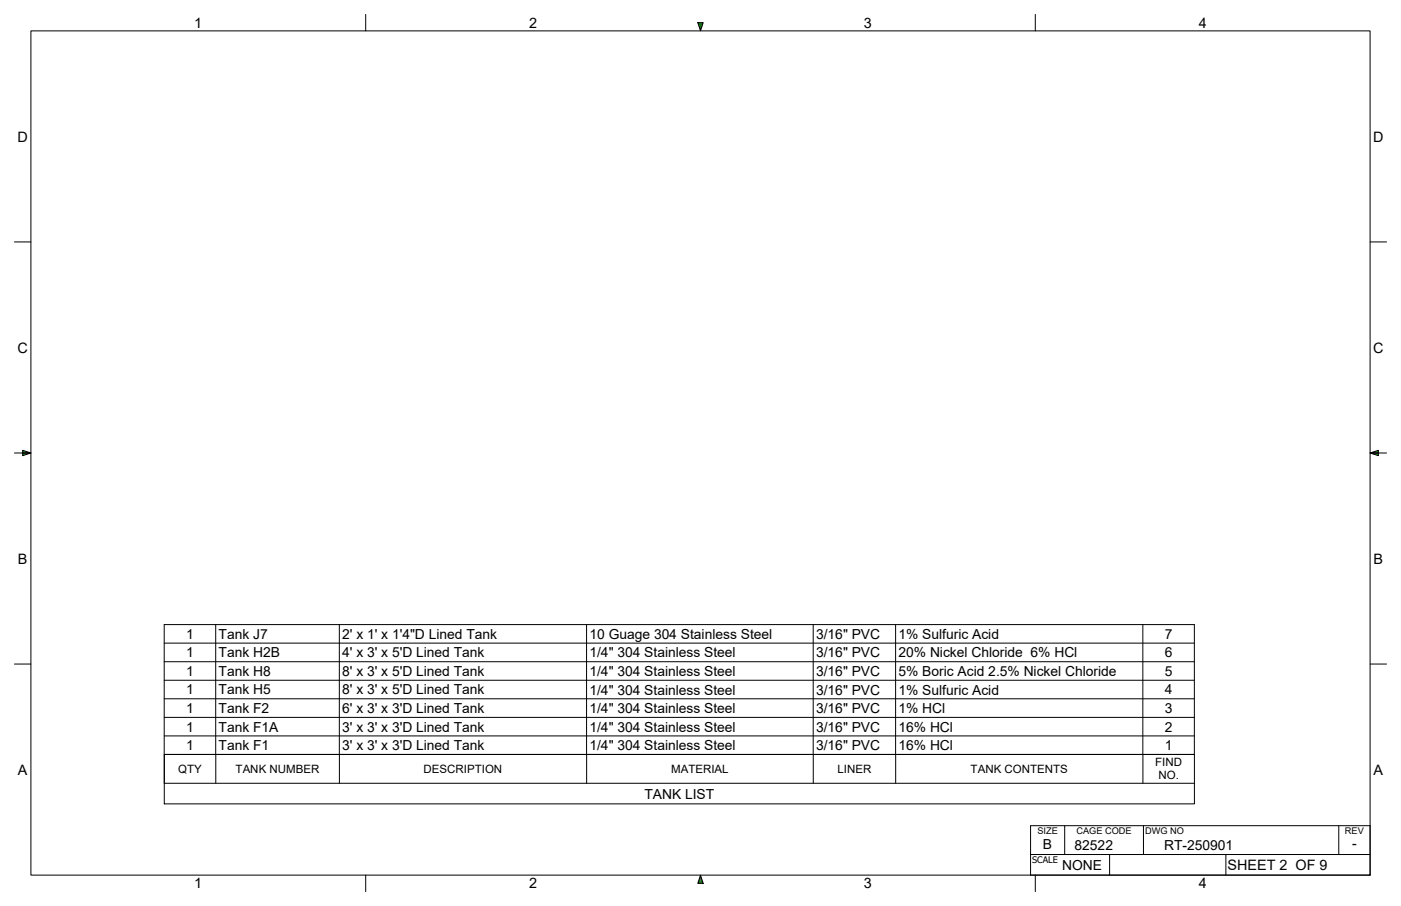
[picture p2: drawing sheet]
<svg xmlns="http://www.w3.org/2000/svg" width="432mm" height="279mm" viewBox="0 0 432 279" stroke-linecap="round" stroke-linejoin="round" font-family="sans-serif">
<defs><g id="words">
<g font-size="4.4">
<text x="59.9" y="8.6">1</text>
<text x="163.1" y="8.6">2</text>
<text x="266.3" y="8.6">3</text>
<text x="369.4" y="8.6">4</text>
<text x="5.4" y="43.6">D</text>
<text x="423.2" y="43.6">D</text>
<text x="5.4" y="108.8">C</text>
<text x="423.2" y="108.8">C</text>
<text x="5.5" y="173.8">B</text>
<text x="423.3" y="173.8">B</text>
<text x="5.5" y="238.9">A</text>
<text x="423.3" y="238.9">A</text>
<text x="378.3" y="268.3">SHEET 2 OF 9</text>
<text x="59.9" y="274">1</text>
<text x="163.1" y="274">2</text>
<text x="266.3" y="274">3</text>
<text x="369.4" y="274">4</text>
</g>
<g font-size="4.3">
<text x="57.4" y="197">1</text>
<text x="67.4" y="197">Tank J7</text>
<text x="105.5" y="197">2' x 1' x 1'4&quot;D Lined Tank</text>
<text x="181.7" y="197">10 Guage 304 Stainless Steel</text>
<text x="251.5" y="197">3/16&quot; PVC</text>
<text x="276.9" y="197">1% Sulfuric Acid</text>
<text x="359" y="197">7</text>
<text x="57.4" y="202.7">1</text>
<text x="67.4" y="202.7">Tank H2B</text>
<text x="105.5" y="202.7">4' x 3' x 5'D Lined Tank</text>
<text x="181.7" y="202.8">1/4&quot; 304 Stainless Steel</text>
<text x="251.5" y="202.8">3/16&quot; PVC</text>
<text x="276.9" y="202.8">20% Nickel Chloride 6% HCl</text>
<text x="359" y="202.7">6</text>
<text x="57.4" y="208.4">1</text>
<text x="67.4" y="208.4">Tank H8</text>
<text x="105.5" y="208.4">8' x 3' x 5'D Lined Tank</text>
<text x="181.7" y="208.5">1/4&quot; 304 Stainless Steel</text>
<text x="251.5" y="208.5">3/16&quot; PVC</text>
<text x="276.9" y="208.5">5% Boric Acid 2.5% Nickel Chloride</text>
<text x="359" y="208.4">5</text>
<text x="57.4" y="214.2">1</text>
<text x="67.4" y="214.2">Tank H5</text>
<text x="105.5" y="214.2">8' x 3' x 5'D Lined Tank</text>
<text x="181.7" y="214.2">1/4&quot; 304 Stainless Steel</text>
<text x="251.5" y="214.2">3/16&quot; PVC</text>
<text x="276.9" y="214.2">1% Sulfuric Acid</text>
<text x="359" y="214.2">4</text>
<text x="57.4" y="219.9">1</text>
<text x="67.4" y="219.9">Tank F2</text>
<text x="105.5" y="219.9">6' x 3' x 3'D Lined Tank</text>
<text x="181.7" y="219.9">1/4&quot; 304 Stainless Steel</text>
<text x="251.5" y="219.9">3/16&quot; PVC</text>
<text x="276.9" y="219.9">1% HCl</text>
<text x="359" y="219.9">3</text>
<text x="57.4" y="225.6">1</text>
<text x="67.4" y="225.6">Tank F1A</text>
<text x="105.5" y="225.6">3' x 3' x 3'D Lined Tank</text>
<text x="181.7" y="225.6">1/4&quot; 304 Stainless Steel</text>
<text x="251.5" y="225.6">3/16&quot; PVC</text>
<text x="276.9" y="225.6">16% HCl</text>
<text x="359" y="225.6">2</text>
<text x="57.4" y="231.4">1</text>
<text x="67.4" y="231.4">Tank F1</text>
<text x="105.5" y="231.4">3' x 3' x 3'D Lined Tank</text>
<text x="181.7" y="231.4">1/4&quot; 304 Stainless Steel</text>
<text x="251.5" y="231.4">3/16&quot; PVC</text>
<text x="276.9" y="231.4">16% HCl</text>
<text x="359" y="231.4">1</text>
<text x="198.6" y="246.3">TANK LIST</text>
<text x="321.5" y="261.9">B</text>
<text x="331.2" y="262.2">82522</text>
<text x="358.8" y="262.2">RT-250901</text>
<text x="416.7" y="261.5">-</text>
<text x="327.3" y="268.2">NONE</text>
</g>
<g font-size="3.5">
<text x="54.9" y="238.3">QTY</text>
<text x="72.6" y="238.4">TANK NUMBER</text>
<text x="130.6" y="238.4">DESCRIPTION</text>
<text x="206.8" y="238.4">MATERIAL</text>
<text x="258.1" y="238.4">LINER</text>
<text x="299.1" y="238.4">TANK CONTENTS</text>
<text x="356" y="236.4">FIND</text>
<text x="357" y="240.4">NO.</text>
</g>
<g font-size="2.8">
<text x="319.7" y="257.2">SIZE</text>
<text x="331.8" y="257.2">CAGE CODE</text>
<text x="352.9" y="257.2">DWG NO</text>
<text x="414.5" y="257.2">REV</text>
<text x="318.1" y="266.1">SCALE</text>
</g>
</g></defs>
<g fill="#008000">
<path d="M215.9 269.9l.8 2.5h-.8z"/>
<path d="M215.9 269.9v2.5h-.8z"/>
<path d="M215.1 7h1.6l-.8 2.5z"/>
<path d="M422.3 139.7l2.5-.8v1.6z"/>
<path d="M7 138.9l2.5 .8-2.5 .8z"/>
</g>
<g fill="none" stroke="#000" stroke-width=".31">
<path d="M9.5 9.5h412.8v260.4h-412.8zM112.7 4.4v5.1M215.1 7h1.6l-.8 2.5zM319.1 4.4v5.1M4.4 74.6h5.1M422.3 74.6h5.1M4.4 139.7h5.1l-2.5-.8v1.6l2.5-.8M422.3 139.7l2.5-.8v1.6l-2.5-.8h5.1M50.6 198.3h317.5M66.5 192.6v49M104.6 192.6v40.1M180.8 192.6v40.1"/>
<path d="M250.6 192.6l.1 49M276 192.6v40.1M352.2 192.6v40.1M4.4 204.8h5.1M50.6 204.1h317.5M50.6 209.8h317.5M50.6 215.5h317.5M422.3 204.8h5.1M50.6 232.7h317.5v-40.1h-317.5v49h317.5M50.6 221.2h317.5M50.6 226.9h317.5M50.6 232.7h317.5v15.2h-317.5z"/>
<path d="M104.6 232.7v8.9M180.8 232.7v8.9M276.1 232.7v8.9M352.3 232.7v8.9M317.6 254.6h104.7v15.3h-104.7zM328.1 254.6v8.9M352.4 254.6v8.9M412.6 254.6v8.9M112.7 269.9v5.1M215.9 269.9l.8 2.5h-1.6zM317.6 263.5h104.7M319.1 269.9v5.1"/>
<path d="M342 263.5v6.4M377.8 263.5v6.4"/>
</g>
<use href="#words"/>
</svg>
